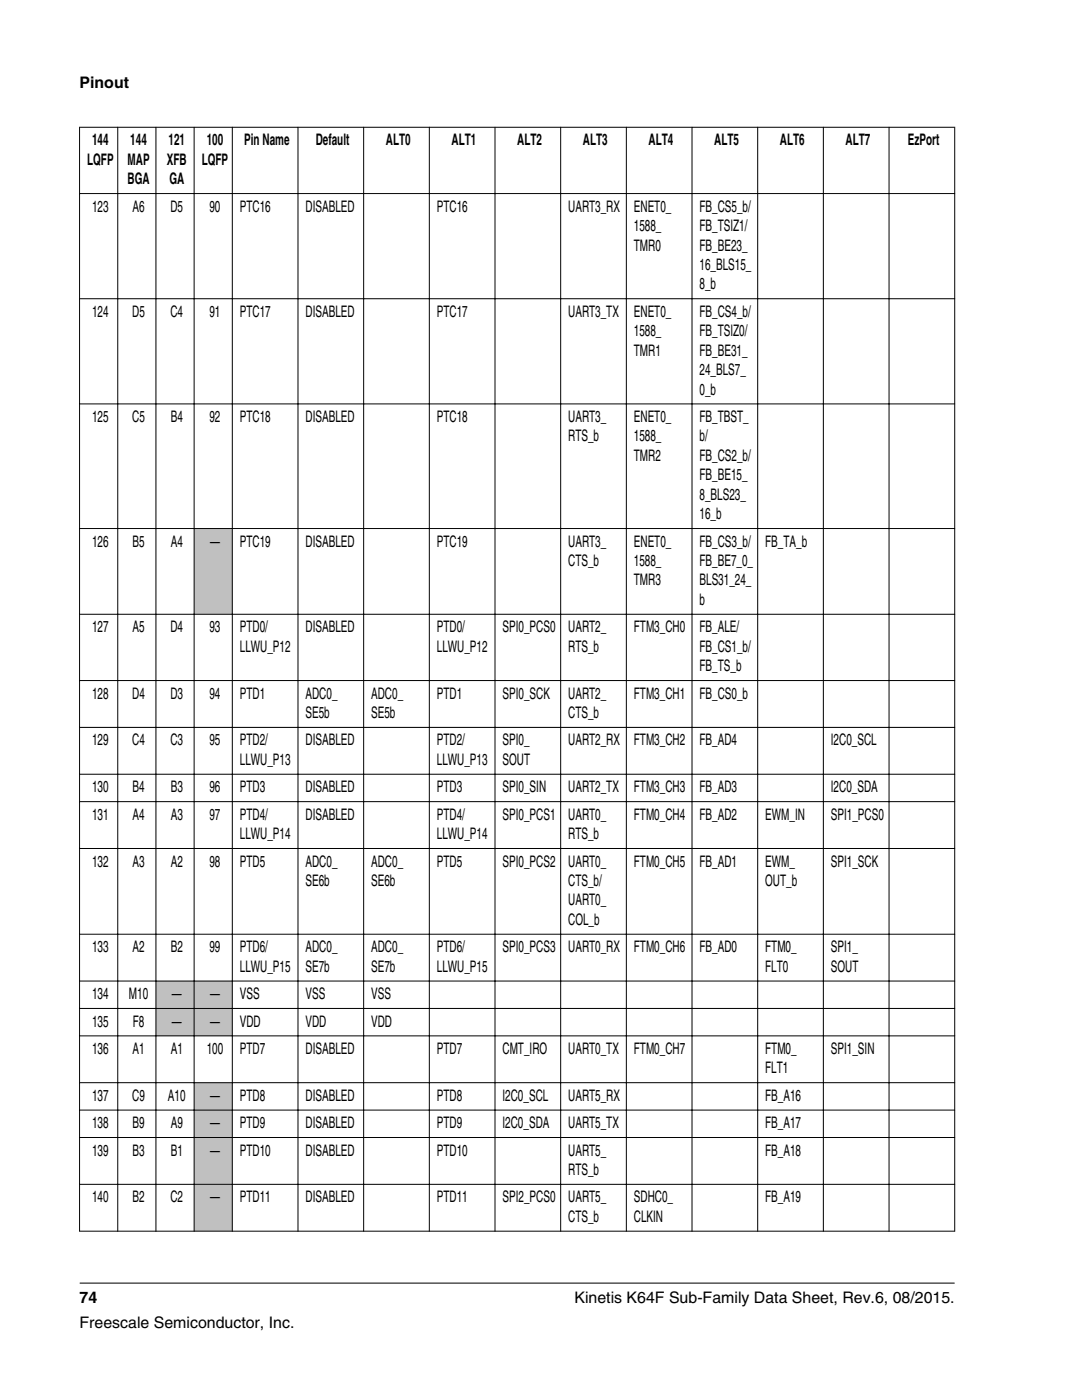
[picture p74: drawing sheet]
<svg xmlns="http://www.w3.org/2000/svg" width="216mm" height="279mm" viewBox="0 0 216 279" stroke-linecap="round" stroke-linejoin="round" font-family="sans-serif">
<defs><g id="words">
<g font-size="3.2">
<text x="15.9" y="17.5">Pinout</text>
<text x="18.4" y="29">144</text>
<text x="26" y="29">144</text>
<text x="33.6" y="29">121</text>
<text x="41.2" y="29">100</text>
<text x="48.7" y="29">Pin Name</text>
<text x="63" y="29">Default</text>
<text x="77" y="29">ALT0</text>
<text x="90.1" y="29">ALT1</text>
<text x="103.2" y="29">ALT2</text>
<text x="116.3" y="29">ALT3</text>
<text x="129.4" y="29">ALT4</text>
<text x="142.5" y="29">ALT5</text>
<text x="155.6" y="29">ALT6</text>
<text x="168.7" y="29">ALT7</text>
<text x="181.2" y="29">EzPort</text>
<text x="17.4" y="32.9">LQFP</text>
<text x="25.5" y="32.9">MAP</text>
<text x="33.3" y="32.9">XFB</text>
<text x="40.3" y="32.9">LQFP</text>
<text x="25.5" y="36.8">BGA</text>
<text x="33.8" y="36.8">GA</text>
<text x="18.4" y="42.2">123</text>
<text x="26.4" y="42.2">A6</text>
<text x="34" y="42.2">D5</text>
<text x="41.8" y="42.2">90</text>
<text x="47.9" y="42.2">PTC16</text>
<text x="61" y="42.2">DISABLED</text>
<text x="87.2" y="42.2">PTC16</text>
<text x="113.4" y="42.2">UART3_RX</text>
<text x="126.5" y="42.2">ENET0_</text>
<text x="126.5" y="46.1">1588_</text>
<text x="139.6" y="42.2">FB_CS5_b/</text>
<text x="139.6" y="46.1">FB_TSIZ1/</text>
<text x="126.5" y="50">TMR0</text>
<text x="139.6" y="50">FB_BE23_</text>
<text x="139.6" y="53.9">16_BLS15_</text>
<text x="139.6" y="57.8">8_b</text>
<text x="18.4" y="63.2">124</text>
<text x="26.4" y="63.2">D5</text>
<text x="34" y="63.2">C4</text>
<text x="41.8" y="63.2">91</text>
<text x="47.9" y="63.2">PTC17</text>
<text x="61" y="63.2">DISABLED</text>
<text x="87.2" y="63.2">PTC17</text>
<text x="113.4" y="63.2">UART3_TX</text>
<text x="126.5" y="63.2">ENET0_</text>
<text x="139.6" y="63.2">FB_CS4_b/</text>
<text x="126.5" y="67.1">1588_</text>
<text x="126.5" y="71">TMR1</text>
<text x="139.6" y="67.1">FB_TSIZ0/</text>
<text x="139.6" y="71">FB_BE31_</text>
<text x="139.6" y="74.9">24_BLS7_</text>
<text x="139.6" y="78.7">0_b</text>
<text x="18.4" y="84.2">125</text>
<text x="26.4" y="84.2">C5</text>
<text x="34.1" y="84.2">B4</text>
<text x="41.8" y="84.2">92</text>
<text x="47.9" y="84.2">PTC18</text>
<text x="61" y="84.2">DISABLED</text>
<text x="87.2" y="84.2">PTC18</text>
<text x="113.4" y="84.2">UART3_</text>
<text x="113.4" y="88.1">RTS_b</text>
<text x="126.5" y="84.2">ENET0_</text>
<text x="126.5" y="88.1">1588_</text>
<text x="139.6" y="84.2">FB_TBST_</text>
<text x="139.6" y="88.1">b/</text>
<text x="126.5" y="92">TMR2</text>
<text x="139.6" y="92">FB_CS2_b/</text>
<text x="139.6" y="95.9">FB_BE15_</text>
<text x="139.6" y="99.7">8_BLS23_</text>
<text x="139.6" y="103.6">16_b</text>
<text x="18.4" y="109.1">126</text>
<text x="26.4" y="109.1">B5</text>
<text x="34.1" y="109.1">A4</text>
<text x="41.9" y="109.1">—</text>
<text x="47.9" y="109.1">PTC19</text>
<text x="61" y="109.1">DISABLED</text>
<text x="87.2" y="109.1">PTC19</text>
<text x="113.4" y="109.1">UART3_</text>
<text x="113.4" y="113">CTS_b</text>
<text x="126.5" y="109.1">ENET0_</text>
<text x="126.5" y="113">1588_</text>
<text x="139.6" y="109.1">FB_CS3_b/</text>
<text x="139.6" y="113">FB_BE7_0_</text>
<text x="152.7" y="109.1">FB_TA_b</text>
<text x="126.5" y="116.8">TMR3</text>
<text x="139.6" y="116.8">BLS31_24_</text>
<text x="139.6" y="120.7">b</text>
<text x="18.4" y="126.2">127</text>
<text x="26.4" y="126.2">A5</text>
<text x="34" y="126.2">D4</text>
<text x="41.8" y="126.2">93</text>
<text x="47.9" y="126.2">PTD0/</text>
<text x="47.9" y="130.1">LLWU_P12</text>
<text x="61" y="126.2">DISABLED</text>
<text x="87.2" y="126.2">PTD0/</text>
<text x="87.2" y="130.1">LLWU_P12</text>
<text x="100.3" y="126.2">SPI0_PCS0</text>
<text x="113.4" y="126.2">UART2_</text>
<text x="113.4" y="130.1">RTS_b</text>
<text x="126.5" y="126.2">FTM3_CH0</text>
<text x="139.6" y="126.2">FB_ALE/</text>
<text x="139.6" y="130.1">FB_CS1_b/</text>
<text x="139.6" y="134">FB_TS_b</text>
<text x="18.4" y="139.4">128</text>
<text x="26.4" y="139.4">D4</text>
<text x="34" y="139.4">D3</text>
<text x="41.8" y="139.4">94</text>
<text x="47.9" y="139.4">PTD1</text>
<text x="61" y="139.4">ADC0_</text>
<text x="61" y="143.3">SE5b</text>
<text x="74.1" y="139.4">ADC0_</text>
<text x="74.1" y="143.3">SE5b</text>
<text x="87.2" y="139.4">PTD1</text>
<text x="100.3" y="139.4">SPI0_SCK</text>
<text x="113.4" y="139.4">UART2_</text>
<text x="113.4" y="143.3">CTS_b</text>
<text x="126.5" y="139.4">FTM3_CH1</text>
<text x="139.6" y="139.4">FB_CS0_b</text>
<text x="18.4" y="148.8">129</text>
<text x="26.4" y="148.8">C4</text>
<text x="34" y="148.8">C3</text>
<text x="41.8" y="148.8">95</text>
<text x="47.9" y="148.8">PTD2/</text>
<text x="61" y="148.8">DISABLED</text>
<text x="87.2" y="148.8">PTD2/</text>
<text x="100.3" y="148.8">SPI0_</text>
<text x="113.4" y="148.8">UART2_RX</text>
<text x="126.5" y="148.8">FTM3_CH2</text>
<text x="139.6" y="148.8">FB_AD4</text>
<text x="165.8" y="148.8">I2C0_SCL</text>
<text x="47.9" y="152.7">LLWU_P13</text>
<text x="87.2" y="152.7">LLWU_P13</text>
<text x="100.3" y="152.7">SOUT</text>
<text x="18.4" y="158.1">130</text>
<text x="26.4" y="158.1">B4</text>
<text x="34.1" y="158.1">B3</text>
<text x="41.8" y="158.1">96</text>
<text x="47.9" y="158.1">PTD3</text>
<text x="61" y="158.1">DISABLED</text>
<text x="87.2" y="158.1">PTD3</text>
<text x="100.3" y="158.1">SPI0_SIN</text>
<text x="113.4" y="158.1">UART2_TX</text>
<text x="126.5" y="158.1">FTM3_CH3</text>
<text x="139.6" y="158.1">FB_AD3</text>
<text x="165.8" y="158.1">I2C0_SDA</text>
<text x="18.4" y="163.6">131</text>
<text x="26.4" y="163.6">A4</text>
<text x="34.1" y="163.6">A3</text>
<text x="41.8" y="163.6">97</text>
<text x="47.9" y="163.6">PTD4/</text>
<text x="47.9" y="167.5">LLWU_P14</text>
<text x="61" y="163.6">DISABLED</text>
<text x="87.2" y="163.6">PTD4/</text>
<text x="87.2" y="167.5">LLWU_P14</text>
<text x="100.3" y="163.6">SPI0_PCS1</text>
<text x="113.4" y="163.6">UART0_</text>
<text x="113.4" y="167.5">RTS_b</text>
<text x="126.5" y="163.6">FTM0_CH4</text>
<text x="139.6" y="163.6">FB_AD2</text>
<text x="152.7" y="163.6">EWM_IN</text>
<text x="165.8" y="163.6">SPI1_PCS0</text>
<text x="18.4" y="172.9">132</text>
<text x="26.4" y="172.9">A3</text>
<text x="34.1" y="172.9">A2</text>
<text x="41.8" y="172.9">98</text>
<text x="47.9" y="172.9">PTD5</text>
<text x="61" y="172.9">ADC0_</text>
<text x="74.1" y="172.9">ADC0_</text>
<text x="87.2" y="172.9">PTD5</text>
<text x="100.3" y="172.9">SPI0_PCS2</text>
<text x="113.4" y="172.9">UART0_</text>
<text x="126.5" y="172.9">FTM0_CH5</text>
<text x="139.6" y="172.9">FB_AD1</text>
<text x="152.7" y="172.9">EWM_</text>
<text x="165.8" y="172.9">SPI1_SCK</text>
<text x="61" y="176.8">SE6b</text>
<text x="74.1" y="176.8">SE6b</text>
<text x="113.4" y="176.8">CTS_b/</text>
<text x="152.7" y="176.8">OUT_b</text>
<text x="113.4" y="180.7">UART0_</text>
<text x="113.4" y="184.6">COL_b</text>
<text x="18.4" y="190.1">133</text>
<text x="26.4" y="190.1">A2</text>
<text x="34.1" y="190.1">B2</text>
<text x="41.8" y="190.1">99</text>
<text x="47.9" y="190.1">PTD6/</text>
<text x="61" y="190.1">ADC0_</text>
<text x="74.1" y="190.1">ADC0_</text>
<text x="87.2" y="190.1">PTD6/</text>
<text x="100.3" y="190.1">SPI0_PCS3</text>
<text x="113.4" y="190.1">UART0_RX</text>
<text x="126.5" y="190.1">FTM0_CH6</text>
<text x="139.6" y="190.1">FB_AD0</text>
<text x="152.7" y="190.1">FTM0_</text>
<text x="165.8" y="190.1">SPI1_</text>
<text x="47.9" y="193.9">LLWU_P15</text>
<text x="61" y="193.9">SE7b</text>
<text x="74.1" y="193.9">SE7b</text>
<text x="87.2" y="193.9">LLWU_P15</text>
<text x="152.7" y="193.9">FLT0</text>
<text x="165.8" y="193.9">SOUT</text>
<text x="18.4" y="199.4">134</text>
<text x="25.7" y="199.4">M10</text>
<text x="34.3" y="199.4">—</text>
<text x="41.9" y="199.4">—</text>
<text x="47.9" y="199.4">VSS</text>
<text x="61" y="199.4">VSS</text>
<text x="74.1" y="199.4">VSS</text>
<text x="18.4" y="204.9">135</text>
<text x="26.5" y="204.9">F8</text>
<text x="34.3" y="204.9">—</text>
<text x="41.9" y="204.9">—</text>
<text x="47.9" y="204.9">VDD</text>
<text x="61" y="204.9">VDD</text>
<text x="74.1" y="204.9">VDD</text>
<text x="18.4" y="210.3">136</text>
<text x="26.4" y="210.3">A1</text>
<text x="34.1" y="210.3">A1</text>
<text x="41.2" y="210.3">100</text>
<text x="47.9" y="210.3">PTD7</text>
<text x="61" y="210.3">DISABLED</text>
<text x="87.2" y="210.3">PTD7</text>
<text x="100.3" y="210.3">CMT_IRO</text>
<text x="113.4" y="210.3">UART0_TX</text>
<text x="126.5" y="210.3">FTM0_CH7</text>
<text x="152.7" y="210.3">FTM0_</text>
<text x="152.7" y="214.2">FLT1</text>
<text x="165.8" y="210.3">SPI1_SIN</text>
<text x="18.4" y="219.7">137</text>
<text x="26.4" y="219.7">C9</text>
<text x="33.5" y="219.7">A10</text>
<text x="41.9" y="219.7">—</text>
<text x="47.9" y="219.7">PTD8</text>
<text x="61" y="219.7">DISABLED</text>
<text x="87.2" y="219.7">PTD8</text>
<text x="100.3" y="219.7">I2C0_SCL</text>
<text x="113.4" y="219.7">UART5_RX</text>
<text x="152.7" y="219.7">FB_A16</text>
<text x="18.4" y="225.2">138</text>
<text x="26.4" y="225.2">B9</text>
<text x="34.1" y="225.2">A9</text>
<text x="41.9" y="225.2">—</text>
<text x="47.9" y="225.2">PTD9</text>
<text x="61" y="225.2">DISABLED</text>
<text x="87.2" y="225.2">PTD9</text>
<text x="100.3" y="225.2">I2C0_SDA</text>
<text x="113.4" y="225.2">UART5_TX</text>
<text x="152.7" y="225.2">FB_A17</text>
<text x="18.4" y="230.6">139</text>
<text x="26.4" y="230.6">B3</text>
<text x="34.1" y="230.6">B1</text>
<text x="41.9" y="230.6">—</text>
<text x="47.9" y="230.6">PTD10</text>
<text x="61" y="230.6">DISABLED</text>
<text x="87.2" y="230.6">PTD10</text>
<text x="113.4" y="230.6">UART5_</text>
<text x="152.7" y="230.6">FB_A18</text>
<text x="18.4" y="240">140</text>
<text x="26.4" y="240">B2</text>
<text x="34" y="240">C2</text>
<text x="41.9" y="240">—</text>
<text x="47.9" y="240">PTD11</text>
<text x="61" y="240">DISABLED</text>
<text x="87.2" y="240">PTD11</text>
<text x="100.3" y="240">SPI2_PCS0</text>
<text x="113.4" y="234.5">RTS_b</text>
<text x="113.4" y="240">UART5_</text>
<text x="126.5" y="240">SDHC0_</text>
<text x="152.7" y="240">FB_A19</text>
<text x="113.4" y="243.8">CTS_b</text>
<text x="126.5" y="243.8">CLKIN</text>
<text x="15.9" y="260">74</text>
<text x="114.6" y="260">Kinetis K64F Sub-Family Data Sheet, Rev.6, 08/2015.</text>
<text x="15.9" y="265">Freescale Semiconductor, Inc.</text>
</g>
</g></defs>
<g fill="#c0c0c0">
<path d="M38.8 105.6h7.5v16.9h-7.5z" fill-rule="evenodd"/>
<path d="M31.2 195.9h7.4v5.3h-7.4z" fill-rule="evenodd"/>
<path d="M38.8 195.9h7.5v5.3h-7.5z" fill-rule="evenodd"/>
<path d="M31.2 201.3h7.4v5.3h-7.4z" fill-rule="evenodd"/>
<path d="M38.8 201.3h7.5v5.3h-7.5z" fill-rule="evenodd"/>
<path d="M38.8 216.2h7.5v5.3h-7.5z" fill-rule="evenodd"/>
<path d="M38.8 221.6h7.5v5.3h-7.5z" fill-rule="evenodd"/>
<path d="M38.8 227.1h7.5v9.2h-7.5z" fill-rule="evenodd"/>
<path d="M38.8 236.4h7.5v9.2h-7.5z" fill-rule="evenodd"/>
</g>
<g fill="none" stroke="#000" stroke-width=".2">
<path d="M15.8 25.4h174.8M15.8 38.6h174.8M15.9 25.3v220.5M23.5 25.3v220.5M31.1 25.3v220.5M38.7 25.3v220.5M46.4 25.3v220.5M59.5 25.3v220.5M72.6 25.3v220.5M85.7 25.3v220.5M98.8 25.3v220.5M111.9 25.3v220.5"/>
<path d="M125 25.3v220.5M138.1 25.3v220.5M151.2 25.3v220.5M164.3 25.3v220.5M177.4 25.3v220.5M190.5 25.3v220.5M15.8 59.6h174.8M15.8 80.6h174.8M15.8 105.5h174.8M15.8 122.6h174.8M15.8 135.8h174.8M15.8 145.2h174.8"/>
<path d="M15.8 154.5h174.8M15.8 160h174.8M15.8 169.3h174.8M15.8 186.4h174.8M15.8 195.8h174.8M15.8 201.3h174.8M15.8 206.7h174.8M15.8 216.1h174.8M15.8 221.5h174.8M15.8 227h174.8M15.8 236.4h174.8M15.8 245.7h174.8"/>
<path d="M15.9 256.1h174.6"/>
</g>
<use href="#words"/>
</svg>
